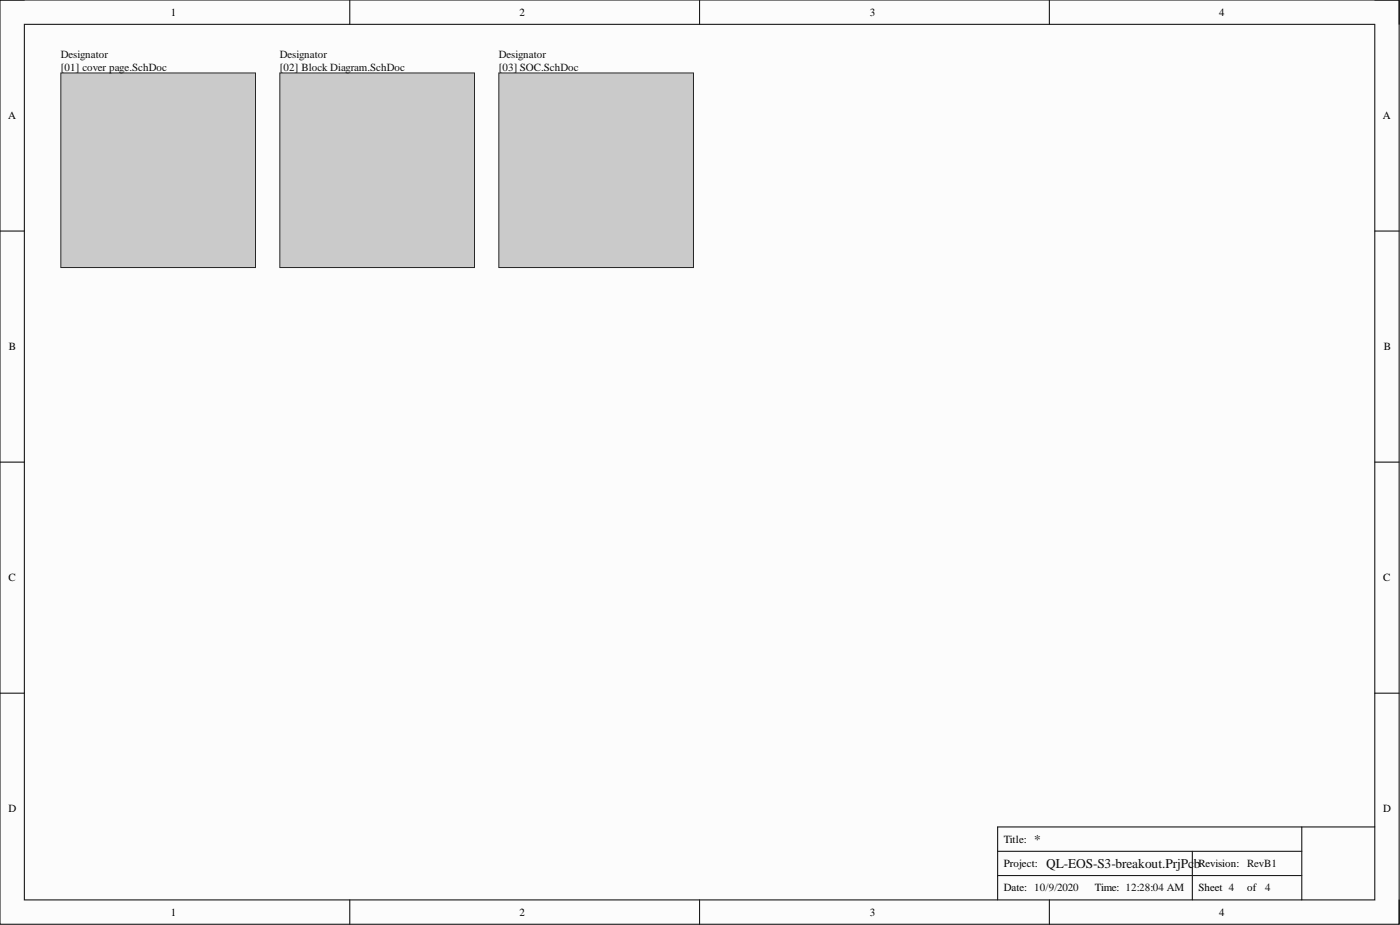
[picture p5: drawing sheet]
<svg xmlns="http://www.w3.org/2000/svg" width="292mm" height="193mm" viewBox="0 0 292 193" stroke-linecap="round" stroke-linejoin="round" font-family="sans-serif">
<defs><g id="words">
<g font-size="2.8" fill="#0e0e0e">
<text x="215.8" y="176">*</text>
<text x="218.3" y="181.1">QL-EOS-S3-breakout.PrjPc</text>
<text x="249.1" y="181.1">b</text>
</g>
<g font-size="2.3">
<text x="35.6" y="3.3">1</text>
<text x="108.4" y="3.3">2</text>
<text x="181.5" y="3.3">3</text>
<text x="254.4" y="3.3">4</text>
<text x="1.7" y="24.9">A</text>
<text x="288.5" y="24.9">A</text>
<text x="1.9" y="73.1">B</text>
<text x="288.7" y="73.1">B</text>
<text x="1.8" y="121.3">C</text>
<text x="288.6" y="121.3">C</text>
<text x="1.8" y="169.5">D</text>
<text x="288.6" y="169.5">D</text>
<text x="209.4" y="175.8">Title:</text>
<text x="209.4" y="180.9">Project:</text>
<text x="209.4" y="186">Date: 10/9/2020</text>
<text x="228.5" y="186">Time: 12:28:04 AM</text>
<text x="250" y="180.9">Revision: RevB1</text>
<text x="250" y="186">Sheet 4</text>
<text x="260.2" y="186">of</text>
<text x="35.6" y="191">1</text>
<text x="108.4" y="191">2</text>
<text x="181.5" y="191">3</text>
<text x="254.4" y="191">4</text>
</g>
<g font-size="2.3" fill="#0e0e0e">
<text x="12.7" y="12.2">Designator</text>
<text x="12.7" y="14.7">[01] cover page.SchDoc</text>
<text x="58.4" y="12.2">Designator</text>
<text x="58.4" y="14.7">[02] Block Diagram.SchDoc</text>
<text x="104.1" y="12.2">Designator</text>
<text x="104.1" y="14.7">[03] SOC.SchDoc</text>
<text x="264" y="186">4</text>
</g>
</g></defs>
<path d="M0 0h291.9v192.8h-291.9z" fill-rule="evenodd" fill="#fcfcfc"/>
<path d="M0 0h291.9v192.8h-291.9z" fill="none" stroke="#000" stroke-width=".21"/>
<path d="M5.1 5.1h281.7v182.6h-281.7z" fill-rule="evenodd" fill="#fcfcfc"/>
<g fill="none" stroke="#000" stroke-width=".21">
<path d="M0 0h5.1M73 0v5.1M146 0v5.1M218.9 0v5.1M286.8 0h5.1v5.1M5.1 5.1h281.7v182.6h-281.7zM0 48.2h5.1M286.8 48.2h5.1M0 96.4h5.1M286.8 96.4h5.1M0 144.6h5.1M286.8 144.6h5.1"/>
<path d="M208.2 177.6h63.4M248.8 177.6v10.1M271.6 172.5v15.2M286.8 172.5h-78.6v15.2M73 187.7v5.1M146 187.7v5.1M208.2 182.7h63.4M218.9 187.7v5.1M291.9 187.7v5.1"/>
</g>
<path d="M12.7 15.2h40.6v40.6h-40.6z" fill-rule="evenodd" fill="#cacaca"/>
<path d="M12.7 15.2h40.6v40.6h-40.6z" fill="none" stroke="#262626" stroke-width=".21"/>
<path d="M58.4 15.2h40.6v40.6h-40.6z" fill-rule="evenodd" fill="#cacaca"/>
<path d="M58.4 15.2h40.6v40.6h-40.6z" fill="none" stroke="#262626" stroke-width=".21"/>
<path d="M104.1 15.2h40.6v40.6h-40.6z" fill-rule="evenodd" fill="#cacaca"/>
<path d="M104.1 15.2h40.6v40.6h-40.6z" fill="none" stroke="#262626" stroke-width=".21"/>
<use href="#words"/>
</svg>
